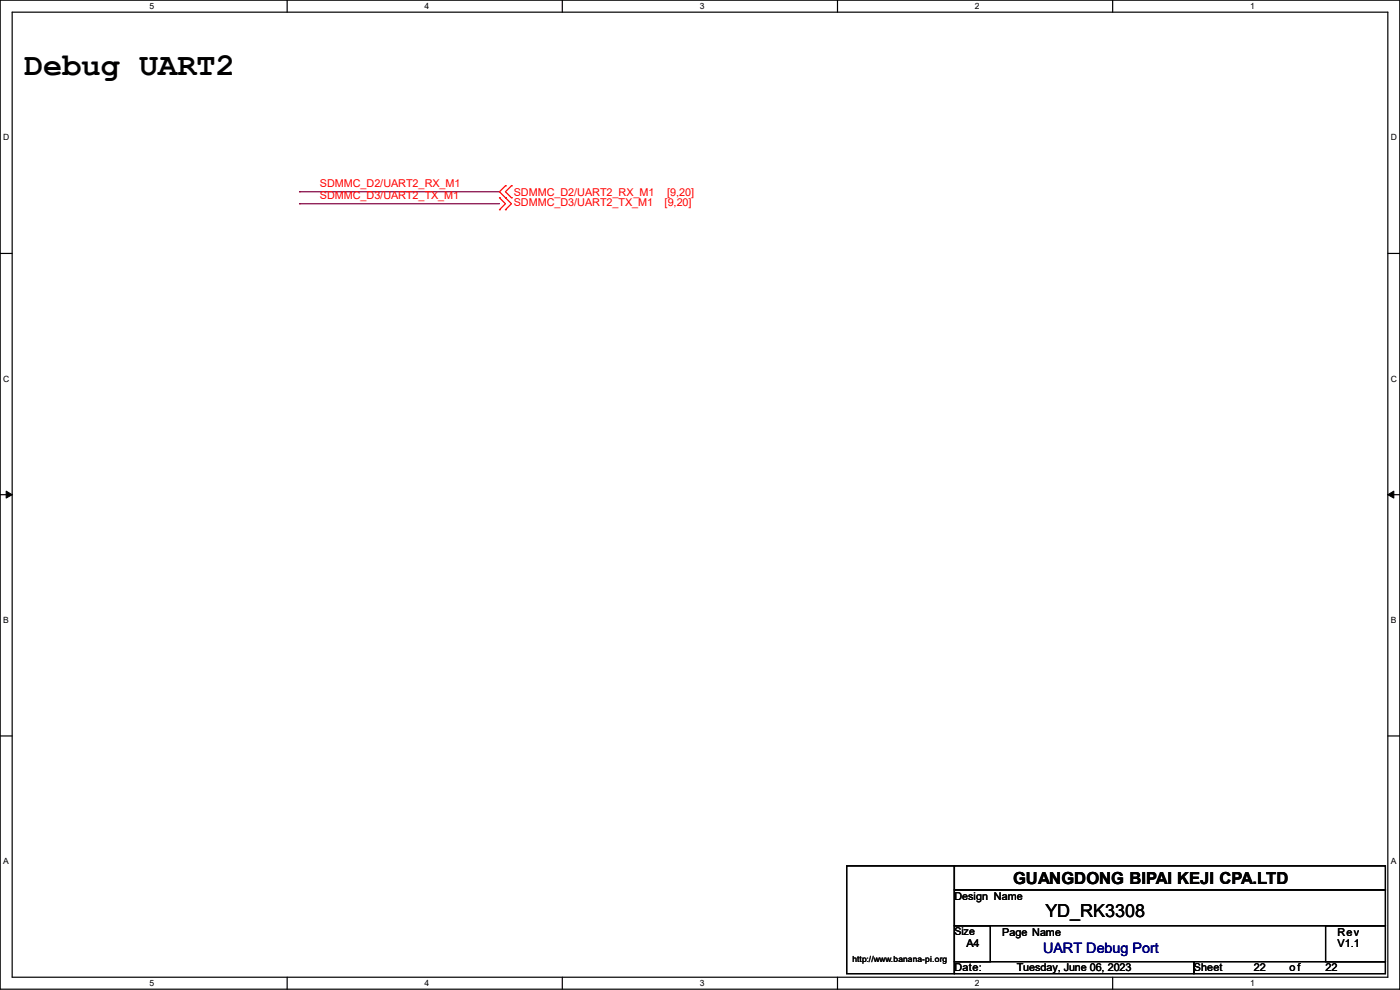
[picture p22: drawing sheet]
<svg xmlns="http://www.w3.org/2000/svg" width="297mm" height="210mm" viewBox="0 0 297 210" stroke-linecap="round" stroke-linejoin="round" font-family="sans-serif">
<defs><g id="words">
<text font-size="6.8" x="5.1" y="15.8">Debug UART2</text>
<text font-size="3.8" x="221.8" y="194.4">YD_RK3308</text>
<text font-size="3.5" x="214.9" y="187.5">GUANGDONG BIPAI KEJI CPA.LTD</text>
<text font-size="3" fill="#000080" x="221.3" y="202.2">UART Debug Port</text>
<g font-size="2.3" fill="#f00">
<text x="67.9" y="39.8">SDMMC_D2/UART2_RX_M1</text>
<text x="109" y="41.5">SDMMC_D2/UART2_RX_M1</text>
<text x="141.5" y="41.5">[9,20]</text>
<text x="67.9" y="42.3">SDMMC_D3/UART2_TX_M1</text>
<text x="109" y="43.8">SDMMC_D3/UART2_TX_M1</text>
<text x="141" y="43.8">[9,20]</text>
</g>
<g font-size="2.3">
<text x="202.5" y="190.8">Design Name</text>
<text x="205" y="201">A4</text>
<text x="212.6" y="198.5">Page Name</text>
<text x="283.8" y="198.5">Rev</text>
<text x="283.8" y="201">V1.1</text>
<text x="202.5" y="206.1">Date:</text>
<text x="215.7" y="206.1">Tuesday, June 06, 2023</text>
<text x="253.3" y="206.1">Sheet</text>
<text x="266" y="206.1">22</text>
<text x="273.6" y="206.1">of</text>
<text x="281.2" y="206.1">22</text>
</g>
<text font-size="2.2" x="202.5" y="198.4">Size</text>
<g font-size="1.8">
<text x="31.7" y="1.9">5</text>
<text x="90.1" y="1.9">4</text>
<text x="148.5" y="1.9">3</text>
<text x="206.8" y="1.9">2</text>
<text x="265.2" y="1.9">1</text>
<text x=".7" y="29.8">D</text>
<text x="295.1" y="29.8">D</text>
<text x=".7" y="80.9">C</text>
<text x="295.1" y="80.9">C</text>
<text x=".7" y="132.1">B</text>
<text x="295.1" y="132.1">B</text>
<text x=".7" y="183.3">A</text>
<text x="295.1" y="183.3">A</text>
<text x="31.7" y="209.2">5</text>
<text x="90.1" y="209.2">4</text>
<text x="148.5" y="209.2">3</text>
<text x="180.9" y="204.1">http://www.banana-pi.org</text>
<text x="206.8" y="209.2">2</text>
<text x="265.2" y="209.2">1</text>
</g>
</g></defs>
<path d="M0 0h297v209.8h-297zM2.6 2.6h291.8v204.7h-291.8z" fill="none" stroke="#000" stroke-width=".25"/>
<g fill="#fff">
<path d="M31.7 .3h1v2h-1z"/>
<path d="M31.7 207.6h1v1.9h-1z"/>
</g>
<path d="M60.9 0v2.6M60.9 207.3v2.5" fill="none" stroke="#000" stroke-width=".25"/>
<g fill="#fff">
<path d="M90.1 .3h1v2h-1z"/>
<path d="M90.1 207.6h1v1.9h-1z"/>
</g>
<path d="M119.3 0v2.6M119.3 207.3v2.5" fill="none" stroke="#000" stroke-width=".25"/>
<g fill="#fff">
<path d="M148.5 .3h.9v2h-.9z"/>
<path d="M148.5 207.6h.9v1.9h-.9z"/>
</g>
<path d="M177.7 0v2.6M177.7 207.3v2.5" fill="none" stroke="#000" stroke-width=".25"/>
<g fill="#fff">
<path d="M206.8 .3h1v2h-1z"/>
<path d="M206.8 207.6h1v1.9h-1z"/>
</g>
<path d="M236.1 0v2.6M236.1 207.3v2.5" fill="none" stroke="#000" stroke-width=".25"/>
<g fill="#fff">
<path d="M265.2 .3h1v2h-1z"/>
<path d="M265.2 207.6h1v1.9h-1z"/>
<path d="M.7 28.2h1.2v1.9h-1.2z"/>
<path d="M295.1 28.2h1.2v1.9h-1.2z"/>
<path d="M.7 79.3h1.2v2h-1.2z"/>
<path d="M295.1 79.3h1.2v2h-1.2z"/>
</g>
<path d="M0 53.8h2.6M294.4 53.8h2.6" fill="none" stroke="#000" stroke-width=".25"/>
<g fill="#fff">
<path d="M.7 130.5h1.2v2h-1.2z"/>
<path d="M295.1 130.5h1.1v2h-1.1z"/>
</g>
<path d="M0 104.9h2.6M294.4 104.9h2.6" fill="none" stroke="#000" stroke-width=".25"/>
<path d="M1.3 104.2l1.3 .7-1.3 .8zM294.4 104.9l1.3-.7v1.5z" fill="#000" stroke="#000" stroke-width=".21"/>
<g fill="#fff">
<path d="M.7 181.7h1.2v2h-1.2z"/>
<path d="M295.1 181.7h1.1v2h-1.1z"/>
</g>
<path d="M0 156.1h2.6M294.4 156.1h2.6M179.6 183.7h22.9v22.8h-22.9zM202.5 183.7h91.4v5.1h-91.4zM202.5 188.8h91.4v7.6h-91.4zM202.5 196.4h7.6v7.6h-7.6zM281.2 196.4h12.7v7.6h-12.7zM202.5 204h50.8v2.5h-50.8zM253.3 204h40.6v2.5h-40.6z" fill="none" stroke="#000" stroke-width=".25"/>
<path d="M63.5 40.7h.1M63.5 43.2h.1M63.5 40.7h42.5M63.5 43.2h42.5" fill="none" stroke="#800040" stroke-width=".25"/>
<path d="M107.2 39.4h.1M107.2 39.4l-1.2 1.3 1.2 1.3M108.5 39.4h.1M108.5 39.4l-1.3 1.3 1.3 1.3M106 44.5h.1M106 42h.1M106 42l1.2 1.2-1.2 1.3M107.2 44.5h.1M107.2 42h.1M107.2 42l1.3 1.2-1.3 1.3M108.5 42h.1" fill="none" stroke="#f00" stroke-width=".25"/>
<use href="#words"/>
</svg>
